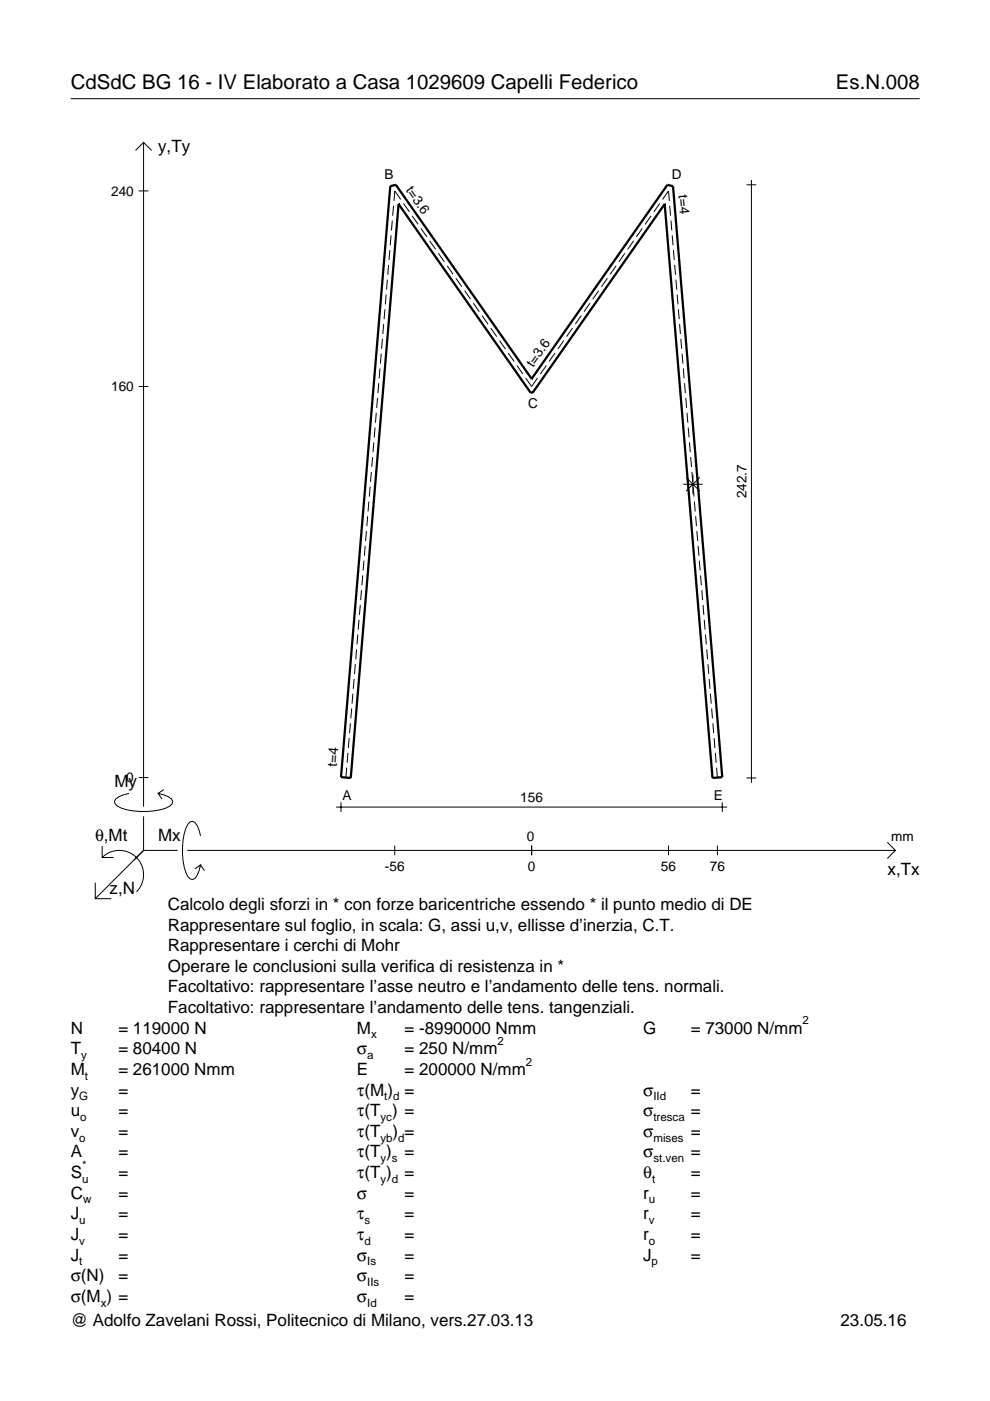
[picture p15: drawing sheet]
<svg xmlns="http://www.w3.org/2000/svg" width="210mm" height="297mm" viewBox="0 0 210 297" stroke-linecap="round" stroke-linejoin="round" font-family="sans-serif">
<defs><g id="words">
<g font-size="4.3">
<text x="15" y="18.9">CdSdC BG 16 - IV Elaborato a Casa 1029609 Capelli Federico</text>
<text x="177.2" y="18.9">Es.N.008</text>
</g>
<g font-size="3.6">
<text x="33.5" y="32.3">y,Ty</text>
<text x="24.3" y="166.9">My</text>
<text x="20.1" y="178.2">θ,Mt</text>
<text x="33.5" y="178.2">Mx</text>
<text x="188.2" y="185.5">x,Tx</text>
<text x="23.2" y="189.6">z,N</text>
<text x="35.6" y="192.9">Calcolo degli sforzi in * con forze baricentriche essendo * il punto medio di DE</text>
<text x="35.6" y="197.3">Rappresentare sul foglio, in scala: G, assi u,v, ellisse d’inerzia, C.T.</text>
<text x="35.6" y="201.7">Rappresentare i cerchi di Mohr</text>
<text x="35.6" y="206">Operare le conclusioni sulla verifica di resistenza in *</text>
<text x="35.6" y="210.4">Facoltativo: rappresentare l’asse neutro e l’andamento delle tens. normali.</text>
<text x="35.6" y="214.8">Facoltativo: rappresentare l’andamento delle tens. tangenziali.</text>
<text x="15" y="219.2">N</text>
<text x="25.1" y="219.2">= 119000 N</text>
<text x="75.7" y="219.2">M</text>
<text x="85.8" y="219.2">= -8990000 Nmm</text>
<text x="136.4" y="219.2">G</text>
<text x="146.5" y="219.2">= 73000 N/mm</text>
<text x="15" y="227.9">M</text>
<text x="15" y="223.5">T</text>
<text x="25.1" y="223.5">= 80400 N</text>
<text x="25.1" y="227.9">= 261000 Nmm</text>
<text x="75.7" y="223.5">σ</text>
<text x="75.7" y="227.9">E</text>
<text x="85.8" y="223.5">= 250 N/mm</text>
<text x="85.8" y="227.9">= 200000 N/mm</text>
<text x="15" y="232.3">y</text>
<text x="25.1" y="232.3">=</text>
<text x="75.7" y="232.3">τ(M ) =</text>
<text x="136.4" y="232.3">σ</text>
<text x="146.5" y="232.3">=</text>
<text x="15" y="236.7">u</text>
<text x="25.1" y="236.7">=</text>
<text x="75.7" y="236.7">τ(T ) =</text>
<text x="136.4" y="236.7">σ</text>
<text x="146.5" y="236.7">=</text>
<text x="15" y="241">v</text>
<text x="15" y="245.4">A</text>
<text x="25.1" y="241">=</text>
<text x="25.1" y="245.4">=</text>
<text x="75.7" y="245.4">τ(T )</text>
<text x="75.7" y="241">τ(T</text>
<text x="83.3" y="241">) =</text>
<text x="85.8" y="245.4">=</text>
<text x="136.4" y="241">σ</text>
<text x="136.4" y="245.4">σ</text>
<text x="146.5" y="241">=</text>
<text x="146.5" y="245.4">=</text>
<text x="15" y="249.8">S</text>
<text x="25.1" y="249.8">=</text>
<text x="75.7" y="249.8">τ(T )</text>
<text x="85.8" y="249.8">=</text>
<text x="136.4" y="249.8">θ</text>
<text x="146.5" y="249.8">=</text>
<text x="15" y="254.2">C</text>
<text x="25.1" y="254.2">=</text>
<text x="75.7" y="254.2">σ</text>
<text x="85.8" y="254.2">=</text>
<text x="136.4" y="254.2">r</text>
<text x="146.5" y="254.2">=</text>
<text x="15" y="258.5">J</text>
<text x="15" y="262.9">J</text>
<text x="25.1" y="258.5">=</text>
<text x="25.1" y="262.9">=</text>
<text x="75.7" y="258.5">τ</text>
<text x="75.7" y="262.9">τ</text>
<text x="85.8" y="258.5">=</text>
<text x="85.8" y="262.9">=</text>
<text x="136.4" y="258.5">r</text>
<text x="136.4" y="262.9">r</text>
<text x="146.5" y="258.5">=</text>
<text x="146.5" y="262.9">=</text>
<text x="15" y="267.3">J</text>
<text x="25.1" y="267.3">=</text>
<text x="75.7" y="267.3">σ</text>
<text x="85.8" y="267.3">=</text>
<text x="136.4" y="267.3">J</text>
<text x="146.5" y="267.3">=</text>
<text x="15" y="271.7">σ(N)</text>
<text x="25.1" y="271.7">=</text>
<text x="75.7" y="271.7">σ</text>
<text x="85.8" y="271.7">=</text>
<text x="15" y="281.2">@ Adolfo Zavelani Rossi, Politecnico di Milano, vers.27.03.13</text>
<text x="15" y="276">σ(M ) =</text>
<text x="75.7" y="276">σ</text>
<text x="85.8" y="276">=</text>
<text x="178.2" y="281.2">23.05.16</text>
</g>
<g font-size="2.9">
<text x="23.6" y="41.5">240</text>
<text x="81.5" y="37.9">B</text>
<text x="85.9" y="40.3" transform="rotate(55 85.9 40.3)">t=3.6</text>
<text x="142.4" y="37.9">D</text>
<text x="143.9" y="41.4" transform="rotate(85 143.9 41.4)">t=4</text>
<text x="23.6" y="82.9">160</text>
<text x="113.1" y="78" transform="rotate(-55 113.1 78)">t=3.6</text>
<text x="112" y="86.5">C</text>
<text x="158.3" y="105.7" transform="rotate(-90 158.3 105.7)">242.7</text>
<text x="26.8" y="165.9">0</text>
<text x="71.4" y="162.6" transform="rotate(-85 71.4 162.6)">t=4</text>
<text x="72.6" y="169.6">A</text>
<text x="110.3" y="170.1">156</text>
<text x="151.4" y="169.6">E</text>
<text x="111.7" y="178.2">0</text>
<text x="189" y="178.2">mm</text>
<text x="81.6" y="184.7">-56</text>
<text x="111.9" y="184.7">0</text>
<text x="140.1" y="184.7">56</text>
<text x="150.5" y="184.7">76</text>
</g>
<g font-size="2.4">
<text x="78.7" y="220.2">x</text>
<text x="105.5" y="221.5">2</text>
<text x="170.2" y="217.2">2</text>
<text x="17.2" y="224.5">y</text>
<text x="77.9" y="224.5">a</text>
<text x="111.5" y="225.9">2</text>
<text x="16.8" y="233.3">G</text>
<text x="18" y="228.9">t</text>
<text x="81.5" y="233.3">t d</text>
<text x="138.5" y="233.3">IId</text>
<text x="17" y="237.7">o</text>
<text x="80.7" y="237.7">yc</text>
<text x="138.5" y="237.7">tresca</text>
<text x="16.8" y="242">o</text>
<text x="80.7" y="242">yb d</text>
<text x="138.5" y="242">mises</text>
<text x="17.4" y="250.8">u</text>
<text x="17.4" y="247.8">*</text>
<text x="80.7" y="246.4">y s</text>
<text x="80.7" y="250.8">y d</text>
<text x="138.2" y="250.8">t</text>
<text x="138.5" y="246.4">st.ven</text>
<text x="17.6" y="255.2">w</text>
<text x="137.6" y="255.2">u</text>
<text x="16.8" y="259.5">u</text>
<text x="16.8" y="263.9">v</text>
<text x="77.3" y="259.5">s</text>
<text x="77.3" y="263.9">d</text>
<text x="137.6" y="259.5">v</text>
<text x="137.6" y="263.9">o</text>
<text x="16.8" y="268.3">t</text>
<text x="77.9" y="268.3">Is</text>
<text x="138.2" y="268.3">p</text>
<text x="77.9" y="272.7">IIs</text>
<text x="21.4" y="277">x</text>
<text x="77.9" y="277">Id</text>
</g>
</g></defs>
<g fill="none" stroke="#000" stroke-width=".21">
<path d="M15 20.9h180M28.7 31.9l1.7-1.7 1.8 1.7M30.4 30.2v140.8M158.3 39.2h2M159.3 38.2v127.8M29.4 40.5h2.1M82.1 59.3l-.1 2.1M82.4 56.2l-.2 2.1M82.7 53l-.2 2.1M82.9 49.9l-.2 2.1M83.2 46.8l-.2 2.1M83.4 43.6l-.1 2.1"/>
<path d="M85 42.3l-1.3-1.8-.2 2.1M85.5 43.1l1.3 1.8M87.4 45.8l1.3 1.8M89.2 48.4l1.3 1.8M91.1 51.1l1.3 1.8M92.9 53.7l1.3 1.8M94.8 56.4l1.3 1.8M96.7 59l1.2 1.8M128.8 59l-1.3 1.8M130.6 56.4l-1.2 1.8M132.5 53.7l-1.3 1.8M134.3 51.1l-1.2 1.8"/>
<path d="M136.2 48.4l-1.3 1.8M138 45.8l-1.2 1.8M139.9 43.1l-1.3 1.8M140.5 42.3l1.2-1.8 .2 2.1M142 43.6l.2 2.1M142.3 46.8l.1 2.1M142.5 49.9l.2 2.1M142.8 53l.2 2.1M143 56.2l.2 2.1M143.3 59.3l.2 2.1M80.6 78.1l-.2 2.1M80.8 75l-.2 2.1"/>
<path d="M81.1 71.8l-.2 2.1M81.3 68.7l-.1 2.1M81.6 65.6l-.2 2.1M81.9 62.4l-.2 2.1M98.5 61.6l1.3 1.8M100.4 64.3l1.2 1.8M102.2 66.9l1.3 1.8M104.1 69.6l1.2 1.8M105.9 72.2l1.3 1.8M107.8 74.9l1.2 1.8M109.6 77.5l1.3 1.8M115.8 77.5l-1.2 1.8"/>
<path d="M117.7 74.9l-1.3 1.8M119.5 72.2l-1.2 1.8M121.4 69.6l-1.3 1.8M123.2 66.9l-1.2 1.8M125.1 64.3l-1.3 1.8M126.9 61.6l-1.2 1.8M143.6 62.4l.1 2.1M143.8 65.6l.2 2.1M144.1 68.7l.2 2.1M144.3 71.8l.2 2.1M144.6 75l.2 2.1M144.9 78.1l.1 2.1"/>
<path d="M29.4 81.9h2.1M79 96.9l-.2 2.1M79.3 93.8l-.2 2.1M79.5 90.6l-.2 2.2M79.8 87.5l-.2 2.1M80 84.4l-.1 2.1M80.3 81.2l-.2 2.2M111.5 80.1l1.2 1.8 1.3-1.8M145.1 81.2l.2 2.2M145.4 84.4l.2 2.1M145.7 87.5l.1 2.1M145.9 90.6l.2 2.2"/>
<path d="M146.2 93.8l.2 2.1M146.4 96.9l.2 2.1M77.2 118.9l-.2 2.1M77.4 115.7l-.1 2.1M77.7 112.6l-.2 2.1M77.9 109.5l-.1 2.1M78.2 106.3l-.2 2.1M78.5 103.2l-.2 2.1M78.7 100.1l-.1 2.1M144.9 102.7h4.1M145.5 101.2l2.9 2.9M146.7 100.1l.2 2.1"/>
<path d="M146.9 100.6v4.1M147 103.2l.1 2.1M147.2 106.3l.2 2.1M147.5 109.5l.2 2.1M147.7 112.6l.2 2.1M148 115.7l.2 2.1M148.3 118.9l.1 2.1M148.4 101.2l-2.9 2.9M75.6 137.7l-.2 2.1M75.9 134.5l-.2 2.1M76.1 131.4l-.2 2.1M76.4 128.3l-.2 2.1"/>
<path d="M76.6 125.1l-.1 2.1M76.9 122l-.2 2.1M148.5 122l.2 2.1M148.8 125.1l.2 2.1M149.1 128.3l.1 2.1M149.3 131.4l.2 2.1M149.6 134.5l.2 2.1M149.8 137.7l.2 2.1M73.8 159.6l-.2 2.1M74 156.5l-.1 2.1M74.3 153.3l-.2 2.2M74.6 150.2l-.2 2.1"/>
<path d="M74.8 147.1l-.2 2.1M75.1 143.9l-.2 2.2M75.3 140.8l-.1 2.1M150.1 140.8l.2 2.1M150.4 143.9l.1 2.2M150.6 147.1l.2 2.1M150.9 150.2l.2 2.1M151.1 153.3l.2 2.2M151.4 156.5l.2 2.1M151.7 159.6l.1 2.1M21.7 179.4v2.4h2.4M27.3 168.2a3.6 3.6 0 0 0-3 1.7l.1 .5a5.6 5.6 0 0 0 3.8 1.5 13.4 13.4 0 0 0 7.8-1l.5-.5 .1-.5a3.6 3.6 0 0 0-3.1-1.7l.8 1.2"/>
<path d="M29.4 164.9h2.1M30.4 173.1v7.2M34.7 167.4l-1.2 .8M42.5 177.2a3.6 3.6 0 0 0-1.7-3.1l-.5 .2a5.7 5.7 0 0 0-1.5 3.7 13.3 13.3 0 0 0 1 7.9l.5 .5 .5 .1a3.6 3.6 0 0 0 1.7-3.1l-1.2 .8M71.3 171.1h82.9M72.3 170.1v2.1M73.5 162.8l-.2 2.1M83.7 179.3v2M112.7 179.3v2M141.7 179.3v2M151.9 162.8l.2 2.1M152.1 179.3v2"/>
<path d="M153.1 170.1v2.1M158.3 164.9h2M188.1 178.6l1.7 1.7-1.7 1.7M20.2 187.2v3.3h3.4M21.7 181.8a5.1 5.1 0 0 1 7.2 0 5.1 5.1 0 0 1 0 7.3M30.4 180.3l-10.2 10.2M30.4 180.3h7.2M39.7 180.3h150.1M42.5 183.4l.8 1.2"/>
</g>
<path d="M84.5 43.3h.1M84.5 43.3l-10.1 121.6-2.1-.1 10.4-125.3 1.2-.3 28.8 41.1M84.5 43.3l28 39.9h.4l28-39.9M140.9 43.3h.1M140.9 43.3l10.2 121.6 2-.1-10.4-125.3-1.2-.3-28.8 41.1M112.7 80.3h.1" fill="none" stroke="#000" stroke-width=".48"/>
<use href="#words"/>
</svg>
